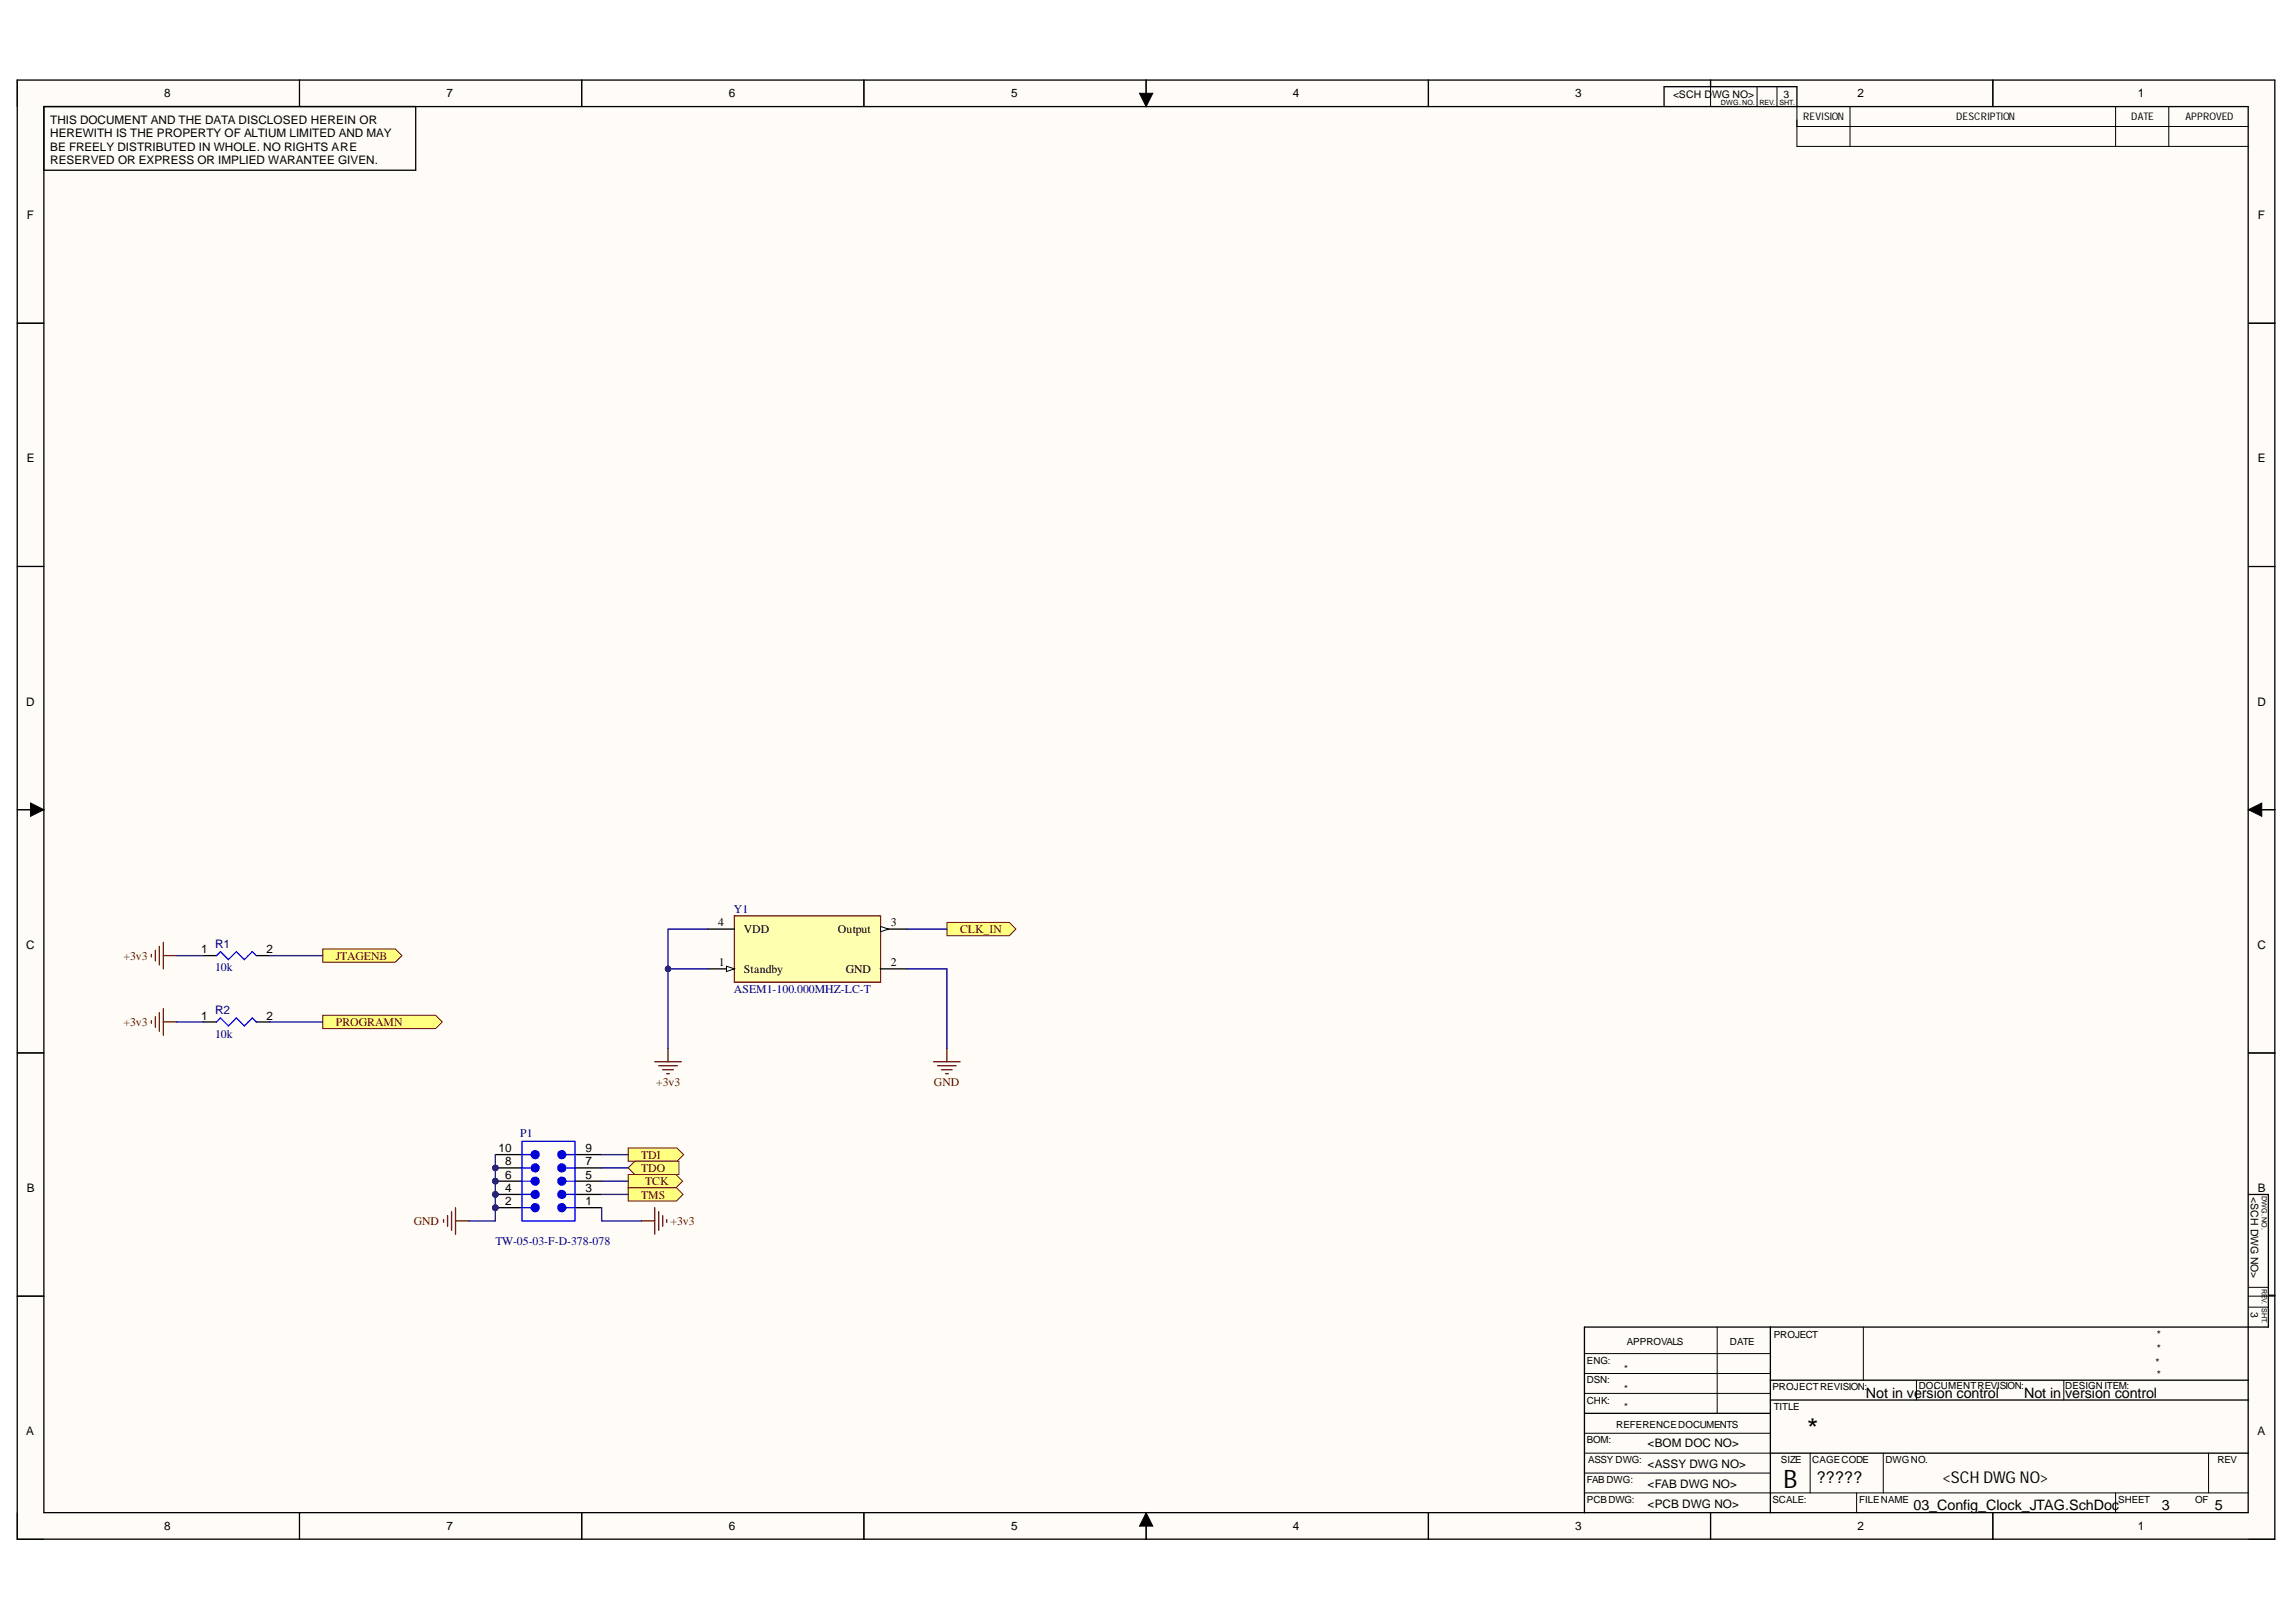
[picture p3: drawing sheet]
<svg xmlns="http://www.w3.org/2000/svg" width="297mm" height="210mm" viewBox="0 0 297 210" stroke-linecap="round" stroke-linejoin="round" font-family="sans-serif">
<defs><g id="words">
<text font-size="3.7" x="233.8" y="186.3">*</text>
<text font-size="3.3" x="230.7" y="192.5">B</text>
<g font-size="2.1">
<text x="235.1" y="191.9">?????</text>
<text x="251.4" y="191.9">&lt;SCH DWG NO&gt;</text>
</g>
<g font-size="1.9">
<text x="241.4" y="181">Not in version control</text>
<text x="261.9" y="181">Not in</text>
<text x="267.2" y="181">version control</text>
<text x="247.6" y="195.4">03_Config_Clock_JTAG.SchDoc</text>
<text x="279.7" y="195.4">3</text>
<text x="286.5" y="195.4">5</text>
</g>
<g font-size="1.5">
<text x="6.5" y="16">THIS DOCUMENT AND THE DATA DISCLOSED HEREIN OR</text>
<text x="6.5" y="17.7">HEREWITH IS THE PROPERTY OF ALTIUM LIMITED AND MAY</text>
<text x="21.2" y="12.6">8</text>
<text x="57.7" y="12.6">7</text>
<text x="94.3" y="12.6">6</text>
<text x="130.8" y="12.6">5</text>
<text x="167.2" y="12.6">4</text>
<text x="203.8" y="12.6">3</text>
<text x="240.3" y="12.6">2</text>
<text x="276.6" y="12.6">1</text>
<text x="6.5" y="19.5">BE FREELY DISTRIBUTED IN WHOLE. NO RIGHTS ARE</text>
<text x="6.5" y="21.2">RESERVED OR EXPRESS OR IMPLIED WARANTEE GIVEN.</text>
<text x="3.5" y="28.4">F</text>
<text x="292.1" y="28.4">F</text>
<text x="3.5" y="59.8">E</text>
<text x="292.1" y="59.8">E</text>
<text x="3.4" y="91.3">D</text>
<text x="292" y="91.3">D</text>
<text x="92.9" y="119.9">4</text>
<text x="115.2" y="119.9">3</text>
<text x="3.4" y="122.7">C</text>
<text x="26" y="123.3">1</text>
<text x="34.5" y="123.3">2</text>
<text x="93" y="125">1</text>
<text x="96.2" y="120.8">VDD</text>
<text x="96.2" y="126">Standby</text>
<text x="108.4" y="120.8">Output</text>
<text x="109.4" y="126">GND</text>
<text x="115.2" y="125">2</text>
<text x="292" y="122.7">C</text>
<text x="26" y="132">1</text>
<text x="34.5" y="132">2</text>
<text x="64.5" y="149.1">10</text>
<text x="75.8" y="149.1">9</text>
<text x="3.5" y="154.3">B</text>
<text x="65.4" y="154.3">4</text>
<text x="65.4" y="155.9">2</text>
<text x="65.4" y="150.8">8</text>
<text x="65.4" y="152.6">6</text>
<text x="75.8" y="154.3">3</text>
<text x="75.8" y="155.9">1</text>
<text x="75.8" y="150.8">7</text>
<text x="75.8" y="152.6">5</text>
<text x="292.1" y="154.3">B</text>
<text x="3.4" y="185.7">A</text>
<text x="292" y="185.7">A</text>
<text x="213.2" y="190">&lt;ASSY DWG NO&gt;</text>
<text x="213.2" y="187.2">&lt;BOM DOC NO&gt;</text>
<text x="213.2" y="195.1">&lt;PCB DWG NO&gt;</text>
<text x="213.2" y="192.5">&lt;FAB DWG NO&gt;</text>
<text x="21.2" y="198">8</text>
<text x="57.7" y="198">7</text>
<text x="94.3" y="198">6</text>
<text x="130.8" y="198">5</text>
<text x="167.2" y="198">4</text>
<text x="203.8" y="198">3</text>
<text x="240.3" y="198">2</text>
<text x="276.6" y="198">1</text>
</g>
<g font-size="1.5" fill="#000080">
<text x="95" y="118.2">Y1</text>
<text x="27.8" y="125.7">10k</text>
<text x="27.8" y="122.7">R1</text>
<text x="27.8" y="131.3">R2</text>
<text x="95" y="128.5">ASEM1-100.000MHZ-LC-T</text>
<text x="27.8" y="134.3">10k</text>
<text x="67.3" y="147.2">P1</text>
<text x="64.1" y="161.1">TW-05-03-F-D-378-078</text>
</g>
<g font-size="1.5" fill="#800000">
<text x="16" y="124.2">+3v3</text>
<text x="43.5" y="124.2">JTAGENB</text>
<text x="124.2" y="120.8">CLK_IN</text>
<text x="16" y="132.8">+3v3</text>
<text x="43.5" y="132.8">PROGRAMN</text>
<text x="84.9" y="140.5">+3v3</text>
<text x="120.8" y="140.5">GND</text>
<text x="82.9" y="150">TDI</text>
<text x="82.9" y="155.1">TMS</text>
<text x="82.9" y="151.6">TDO</text>
<text x="83.5" y="153.4">TCK</text>
<text x="53.5" y="158.6">GND</text>
<text x="86.7" y="158.6">+3v3</text>
</g>
<g font-size="1.4">
<text x="216.4" y="12.7">&lt;SCH D</text>
<text x="221.5" y="12.7">WG NO&gt;</text>
<text x="230.7" y="12.7">3</text>
<text x="233.3" y="15.5">REVISION</text>
<text x="253.1" y="15.5">DESCRIPTION</text>
<text x="275.7" y="15.5">DATE</text>
<text x="282.7" y="15.5">APPROVED</text>
<text x="291.2" y="154.9" transform="rotate(90 291.2 154.9)">&lt;SCH DWG NO&gt;</text>
<text x="279" y="173.2">*</text>
<text x="291.2" y="169.8" transform="rotate(90 291.2 169.8)">3</text>
<text x="278.8" y="176.8">*</text>
<text x="279" y="178.3">*</text>
<text x="279" y="175">*</text>
</g>
<g font-size="1.3">
<text x="229.5" y="173.2">PROJECT</text>
<text x="205.3" y="176.5">ENG:</text>
<text x="205.3" y="179">DSN:</text>
<text x="210.1" y="177.5">*</text>
<text x="210.4" y="174">APPROVALS</text>
<text x="223.8" y="174">DATE</text>
<text x="229.3" y="179.9">PROJECTREVISION:</text>
<text x="248.2" y="179.7">DOCUMENTREVISION:</text>
<text x="267.2" y="179.7">DESIGNITEM:</text>
<text x="205.3" y="181.6">CHK:</text>
<text x="209.1" y="184.8">REFERENCEDOCUMENTS</text>
<text x="210.1" y="180.1">*</text>
<text x="210.1" y="182.5">*</text>
<text x="229.5" y="182.5">TITLE</text>
<text x="205.3" y="186.8">BOM:</text>
<text x="205.3" y="191.9">FAB DWG:</text>
<text x="205.5" y="189.3">ASSY DWG:</text>
<text x="230.4" y="189.3">SIZE</text>
<text x="234.5" y="189.3">CAGECODE</text>
<text x="243.9" y="189.3">DWGNO.</text>
<text x="286.9" y="189.3">REV</text>
<text x="205.3" y="194.5">PCBDWG:</text>
<text x="229.3" y="194.5">SCALE:</text>
<text x="240.5" y="194.5">FILENAME</text>
<text x="274" y="194.5">SHEET</text>
<text x="284" y="194.5">OF</text>
</g>
<g font-size=".9">
<text x="222.6" y="13.6">DWG. NO.</text>
<text x="227.6" y="13.6">REV.</text>
<text x="230.2" y="13.6">SHT.</text>
<text x="292.6" y="154.8" transform="rotate(90 292.6 154.8)">DWG. NO.</text>
<text x="292.6" y="166.8" transform="rotate(90 292.6 166.8)">REV.</text>
<text x="292.6" y="169.3" transform="rotate(90 292.6 169.3)">SHT.</text>
</g>
</g></defs>
<g fill="#fffcf8">
<path d="M2.2 10.4h292.1v188.8h-292.1z" fill-rule="evenodd"/>
<path d="M5.7 13.8h285.2v182h-285.2z" fill-rule="evenodd"/>
</g>
<g fill="none" stroke="#000" stroke-width=".13">
<path d="M2.2 10.4v3.4M38.7 10.4v3.4M75.3 10.4v3.4M111.8 10.4v3.4M147.4 12.1h1.7l-.8 1.7zM148.3 10.4v3.4M184.8 10.4v3.4M221.3 10.4v3.4M227.3 11.2v2.6M229.9 11.2v2.6M232.5 13.8v5.1h58.4M232.5 16.4h58.4"/>
<path d="M239.3 13.8v5.1M257.8 10.4v3.4M273.7 13.8v5.1M280.6 13.8v5.1M2.2 41.8h3.5M290.9 41.8h3.4M2.2 73.3h3.5M290.9 73.3h3.4M2.2 104.8h3.5M4 103.9l1.7 .9-1.7 .8zM290.9 104.8l1.7-.9v1.7zM290.9 104.8h3.4"/>
<path d="M2.2 136.3h3.5M290.9 136.3h3.4M2.2 167.7h3.5M205 177.7h24M205 175.2h24M222.2 171.7v11.2M241.1 171.7v6.9M247.9 178.6v2.6M267 178.6v2.6M290.9 167.7h3.4M290.9 169.2h2.6M290.9 166.6h2.6"/>
<path d="M2.2 195.8v3.4h3.5M38.7 195.8v3.4M75.3 195.8v3.4M111.8 195.8v3.4M148.3 195.8l.8 1.7h-1.7zM148.3 195.8v3.4M184.8 195.8v3.4M205 193.2h85.9M205 180.3h24M205 188.1h24M205 185.5h24M205 190.6h24"/>
<path d="M221.3 195.8v3.4M234.2 188.1v5.1M240.2 193.2v2.6M243.6 188.1v5.1M257.8 195.8v3.4M273.7 193.2v2.6M285.7 188.1v5.1M290.9 199.2h3.4"/>
</g>
<g fill="none" stroke="#000" stroke-width=".17">
<path d="M2.2 10.4h292.1v188.8h-292.1zM5.7 13.8h285.2v182h-285.2zM38.7 10.4v3.4M53.8 13.8v8.2h-48.1M75.3 10.4v3.4M111.8 10.4v3.4M148.3 10.4v3.4M184.8 10.4v3.4M215.3 13.8v-2.6h17.2v2.6M221.3 10.4v.8M257.8 10.4v3.4M2.2 41.8h3.5"/>
<path d="M290.9 41.8h3.4M2.2 73.3h3.5M290.9 73.3h3.4M2.2 104.8h3.5M290.9 104.8h3.4M2.2 136.3h3.5M290.9 136.3h3.4M290.9 154.6h2.6v17.1h-88.5v24.1M2.2 167.7h3.5M229 178.6h61.9M229 171.7v24.1M293.5 167.6h.8"/>
<path d="M38.7 195.8v3.4M75.3 195.8v3.4M111.8 195.8v3.4M148.3 195.8v3.4M184.8 195.8v3.4M205 182.9h24M221.3 195.8v3.4M229 181.2h61.9M229 188.1h61.9M257.8 195.8v3.4"/>
</g>
<path d="M147.4 12.1h1.7l-.8 1.7zM4 103.9l1.7 .9-1.7 .8zM290.9 104.8l1.7-.9v1.7zM148.3 195.8l.8 1.7h-1.7z" fill="#000"/>
<path d="M95 118.5h18.9v8.6h-18.9z" fill-rule="evenodd" fill="#ffffb0"/>
<path d="M95 118.5h18.9v8.6h-18.9z" fill="none" stroke="#800000" stroke-width=".17"/>
<path d="M91.6 120.2h3.4M113.9 120.2h3.5" fill="none" stroke="#000" stroke-width=".17"/>
<path d="M113.9 119.9l1 .3-1 .4z" fill="#f8fcff"/>
<path d="M113.9 119.9l1 .3-1 .4z" fill="none" stroke="#000" stroke-width=".13"/>
<path d="M91.6 125.4h3.4" fill="none" stroke="#000" stroke-width=".17"/>
<path d="M94 125l1 .4-1 .3z" fill="#f8fcff"/>
<path d="M94 125l1 .4-1 .3z" fill="none" stroke="#000" stroke-width=".13"/>
<path d="M113.9 125.4h3.5" fill="none" stroke="#000" stroke-width=".17"/>
<path d="M81.3 152h6.1l.9 .9-.9 .8h-6.1z" fill-rule="evenodd" fill="#ffff80"/>
<path d="M81.3 152h6.1l.9 .9-.9 .8h-6.1z" fill="none" stroke="#800000" stroke-width=".13"/>
<path d="M81.3 153.7h6.2l.9 .9-.9 .8h-6.2z" fill-rule="evenodd" fill="#ffff80"/>
<path d="M81.3 153.7h6.2l.9 .9-.9 .8h-6.2z" fill="none" stroke="#800000" stroke-width=".13"/>
<path d="M81.3 148.6h6.3l.8 .8-.8 .9h-6.3z" fill-rule="evenodd" fill="#ffff80"/>
<path d="M81.3 148.6h6.3l.8 .8-.8 .9h-6.3z" fill="none" stroke="#800000" stroke-width=".13"/>
<path d="M84.7 137.4h3.4M85.2 137.9h2.4M85.7 138.4h1.4M86.3 138.9h.3M86.4 135.7v1.7M120.8 137.4h3.4M121.3 137.9h2.4M121.8 138.4h1.4M122.3 138.9h.4M122.5 135.7v1.7" fill="none" stroke="#800000" stroke-width=".17"/>
<circle cx="64.1" cy="154.6" r=".34" fill="#000080"/>
<circle cx="64.1" cy="154.6" r=".34" fill="none" stroke="#000080" stroke-width=".13"/>
<circle cx="64.1" cy="156.3" r=".34" fill="#000080"/>
<circle cx="64.1" cy="156.3" r=".34" fill="none" stroke="#000080" stroke-width=".13"/>
<circle cx="64.1" cy="151.1" r=".34" fill="#000080"/>
<circle cx="64.1" cy="151.1" r=".34" fill="none" stroke="#000080" stroke-width=".13"/>
<circle cx="64.1" cy="152.9" r=".34" fill="#000080"/>
<circle cx="64.1" cy="152.9" r=".34" fill="none" stroke="#000080" stroke-width=".13"/>
<path d="M64.1 154.6h3.4M74.4 154.6h3.4M74.4 156.3h3.4" fill="none" stroke="#000" stroke-width=".17"/>
<circle cx="64.1" cy="154.6" r=".34" fill="#000080"/>
<circle cx="64.1" cy="154.6" r=".34" fill="none" stroke="#000080" stroke-width=".13"/>
<path d="M64.1 156.3h3.4" fill="none" stroke="#000" stroke-width=".17"/>
<circle cx="64.1" cy="156.3" r=".34" fill="#000080"/>
<circle cx="64.1" cy="156.3" r=".34" fill="none" stroke="#000080" stroke-width=".13"/>
<path d="M64.1 151.1h3.4M74.4 151.1h3.4M74.4 152.9h3.4" fill="none" stroke="#000" stroke-width=".17"/>
<circle cx="64.1" cy="151.1" r=".34" fill="#000080"/>
<circle cx="64.1" cy="151.1" r=".34" fill="none" stroke="#000080" stroke-width=".13"/>
<path d="M64.1 152.9h3.4" fill="none" stroke="#000" stroke-width=".17"/>
<circle cx="64.1" cy="152.9" r=".34" fill="#000080"/>
<circle cx="64.1" cy="152.9" r=".34" fill="none" stroke="#000080" stroke-width=".13"/>
<path d="M64.1 149.4h3.4M74.4 149.4h3.4" fill="none" stroke="#000" stroke-width=".17"/>
<path d="M67.5 147.7h6.9v10.3h-6.9zM73.2 154.6h1.2" fill="none" stroke="#00f" stroke-width=".17"/>
<circle cx="72.7" cy="154.6" r=".51" fill="#00f"/>
<g fill="none" stroke="#00f" stroke-width=".17">
<path d="M73.2 156.3h1.2"/>
<circle cx="72.7" cy="154.6" r=".51"/>
</g>
<circle cx="72.7" cy="156.3" r=".52" fill="#00f"/>
<g fill="none" stroke="#00f" stroke-width=".17">
<path d="M67.5 154.6h1.2"/>
<circle cx="72.7" cy="156.3" r=".52"/>
</g>
<circle cx="69.2" cy="154.6" r=".52" fill="#00f"/>
<g fill="none" stroke="#00f" stroke-width=".17">
<path d="M67.5 156.3h1.2"/>
<circle cx="69.2" cy="154.6" r=".52"/>
</g>
<circle cx="69.2" cy="156.3" r=".52" fill="#00f"/>
<g fill="none" stroke="#00f" stroke-width=".17">
<path d="M73.2 151.1h1.2"/>
<circle cx="69.2" cy="156.3" r=".52"/>
</g>
<circle cx="72.7" cy="151.1" r=".51" fill="#00f"/>
<g fill="none" stroke="#00f" stroke-width=".17">
<path d="M73.2 152.9h1.2"/>
<circle cx="72.7" cy="151.1" r=".51"/>
</g>
<circle cx="72.7" cy="152.9" r=".51" fill="#00f"/>
<g fill="none" stroke="#00f" stroke-width=".17">
<path d="M67.5 151.1h1.2"/>
<circle cx="72.7" cy="152.9" r=".51"/>
</g>
<circle cx="69.2" cy="151.1" r=".52" fill="#00f"/>
<g fill="none" stroke="#00f" stroke-width=".17">
<path d="M67.5 152.9h1.2"/>
<circle cx="69.2" cy="151.1" r=".52"/>
</g>
<circle cx="69.2" cy="152.9" r=".52" fill="#00f"/>
<g fill="none" stroke="#00f" stroke-width=".17">
<path d="M73.2 149.4h1.2"/>
<circle cx="69.2" cy="152.9" r=".52"/>
</g>
<circle cx="72.7" cy="149.4" r=".51" fill="#00f"/>
<g fill="none" stroke="#00f" stroke-width=".17">
<path d="M67.5 149.4h1.2"/>
<circle cx="72.7" cy="149.4" r=".51"/>
</g>
<circle cx="69.2" cy="149.4" r=".52" fill="#00f"/>
<g fill="none" stroke="#00f" stroke-width=".17">
<path d="M28 123.7l.5-.5 1.1 1 1-1 1 1 1-1 .6 .5M28 132.3l.5-.6 1.1 1.1 1-1.1 1 1.1 1-1.1 .6 .6"/>
<circle cx="69.2" cy="149.4" r=".52"/>
</g>
<g fill="none" stroke="#800000" stroke-width=".17">
<path d="M19.6 123.5v.3M19.6 132.1v.3M20.1 123v1.4M20.1 131.6v1.3M20.6 122.5v2.4M20.6 131v2.5M21.1 121.9v3.5M21.1 130.5v3.5M21.1 123.7h1.7M21.1 132.3h1.7M57.4 157.8v.4M57.9 157.3v1.4"/>
<path d="M58.4 156.8v2.4M58.9 158h1.7M58.9 156.3v3.4M83 158h1.7M84.7 156.3v3.4M85.2 156.8v2.4M85.7 157.3v1.4M86.3 157.8v.4"/>
</g>
<path d="M26.3 123.7h1.7M26.3 132.3h1.7M33.2 123.7h1.7M33.2 132.3h1.7" fill="none" stroke="#000" stroke-width=".17"/>
<path d="M122.5 119.4h8.1l.8 .8-.8 .9h-8.1z" fill-rule="evenodd" fill="#ffff80"/>
<path d="M122.5 119.4h8.1l.8 .8-.8 .9h-8.1z" fill="none" stroke="#800000" stroke-width=".13"/>
<path d="M41.8 122.8h9.3l.9 .9-.9 .8h-9.3z" fill-rule="evenodd" fill="#ffff80"/>
<path d="M41.8 122.8h9.3l.9 .9-.9 .8h-9.3z" fill="none" stroke="#800000" stroke-width=".13"/>
<path d="M41.8 131.4h14.6l.8 .9-.8 .8h-14.6z" fill-rule="evenodd" fill="#ffff80"/>
<path d="M41.8 131.4h14.6l.8 .9-.8 .8h-14.6z" fill="none" stroke="#800000" stroke-width=".13"/>
<path d="M82.1 150.3h5.7v1.7h-5.7l-.8-.9z" fill-rule="evenodd" fill="#ffff80"/>
<path d="M82.1 150.3h5.7v1.7h-5.7l-.8-.9z" fill="none" stroke="#800000" stroke-width=".13"/>
<path d="M91.6 120.2h-5.2v15.5" fill="none" stroke="#000080" stroke-width=".17"/>
<circle cx="86.4" cy="125.4" r=".34" fill="#000080"/>
<circle cx="86.4" cy="125.4" r=".34" fill="none" stroke="#000080" stroke-width=".13"/>
<path d="M86.4 125.4h5.2" fill="none" stroke="#000080" stroke-width=".17"/>
<circle cx="86.4" cy="125.4" r=".34" fill="#000080"/>
<circle cx="86.4" cy="125.4" r=".34" fill="none" stroke="#000080" stroke-width=".13"/>
<path d="M117.4 125.4h5.1v10.3M64.1 156.3v1.7h-3.5M77.8 156.3v1.7h5.2" fill="none" stroke="#000080" stroke-width=".17"/>
<circle cx="64.1" cy="156.3" r=".34" fill="#000080"/>
<circle cx="64.1" cy="156.3" r=".34" fill="none" stroke="#000080" stroke-width=".13"/>
<path d="M64.1 154.6v1.7" fill="none" stroke="#000080" stroke-width=".17"/>
<circle cx="64.1" cy="154.6" r=".34" fill="#000080"/>
<circle cx="64.1" cy="154.6" r=".34" fill="none" stroke="#000080" stroke-width=".13"/>
<circle cx="64.1" cy="156.3" r=".34" fill="#000080"/>
<circle cx="64.1" cy="156.3" r=".34" fill="none" stroke="#000080" stroke-width=".13"/>
<path d="M64.1 149.4v5.2" fill="none" stroke="#000080" stroke-width=".17"/>
<circle cx="64.1" cy="151.1" r=".34" fill="#000080"/>
<circle cx="64.1" cy="151.1" r=".34" fill="none" stroke="#000080" stroke-width=".13"/>
<circle cx="64.1" cy="152.9" r=".34" fill="#000080"/>
<circle cx="64.1" cy="152.9" r=".34" fill="none" stroke="#000080" stroke-width=".13"/>
<circle cx="64.1" cy="154.6" r=".34" fill="#000080"/>
<circle cx="64.1" cy="154.6" r=".34" fill="none" stroke="#000080" stroke-width=".13"/>
<path d="M22.8 123.7h3.5M22.8 132.3h3.5M34.9 123.7h6.9M34.9 132.3h6.9M117.4 120.2h5.1M77.8 149.4h3.5M77.8 151.1h3.5M77.8 152.9h3.5M77.8 154.6h3.5" fill="none" stroke="#000080" stroke-width=".17"/>
<use href="#words"/>
</svg>
